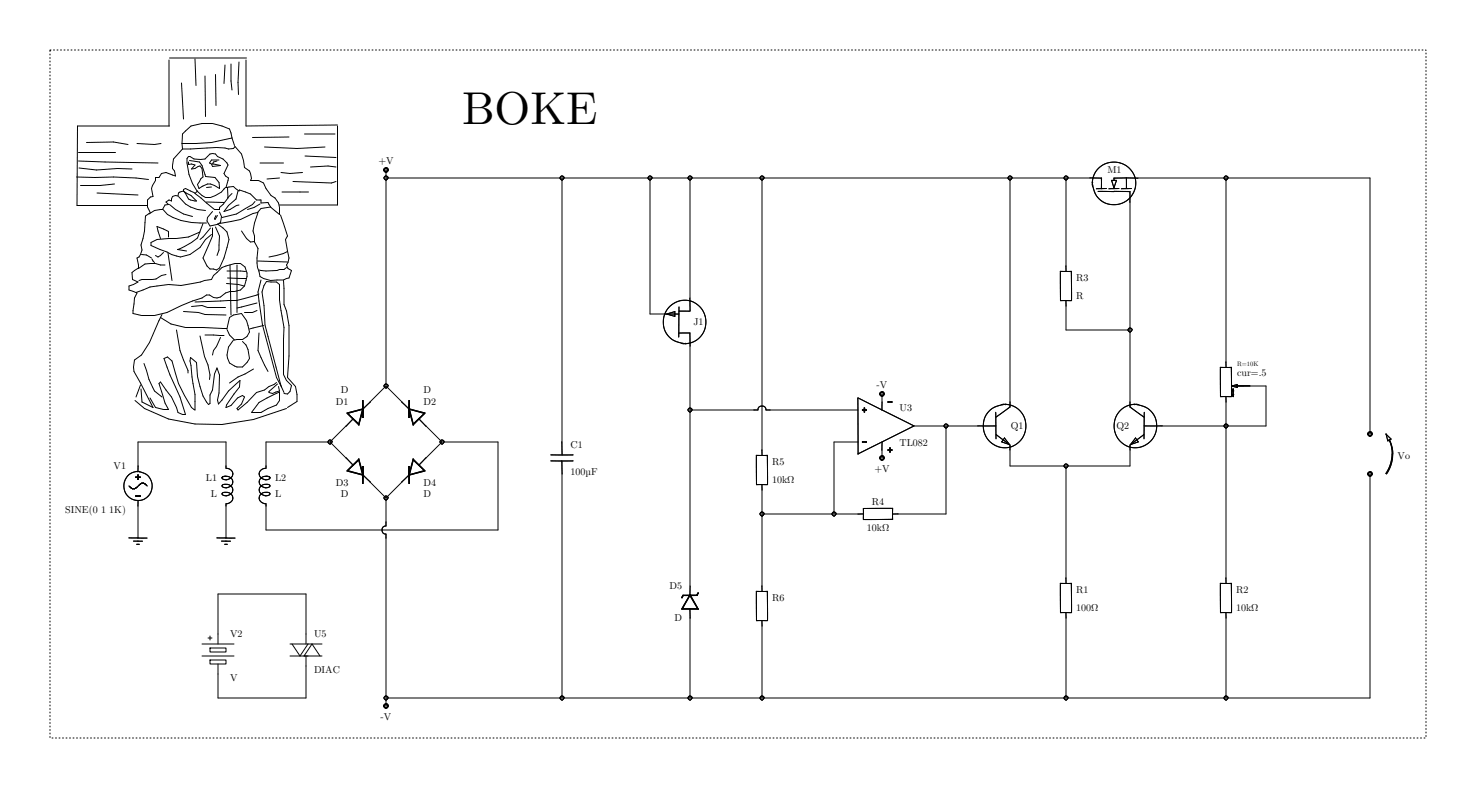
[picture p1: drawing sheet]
<svg xmlns="http://www.w3.org/2000/svg" width="1041mm" height="556mm" viewBox="0 0 1041 556" stroke-linecap="round" stroke-linejoin="round" font-family="sans-serif">
<defs><g id="words">
<text font-size="32.5" x="326" y="87">BOKE</text>
<g font-size="7.1">
<text x="267" y="116">+V</text>
<text x="781" y="122">M1</text>
<text x="759" y="198">R3</text>
<text x="759" y="211">R</text>
<text x="489" y="229">J1</text>
<text x="873" y="265">cur=.5</text>
<text x="618" y="274">-V</text>
<text x="240" y="277">D</text>
<text x="299" y="277">D</text>
<text x="237" y="285">D1</text>
<text x="299" y="285">D2</text>
<text x="635" y="290">U3</text>
<text x="713" y="303">Q1</text>
<text x="788" y="303">Q2</text>
<text x="403" y="316">C1</text>
<text x="635" y="315">TL082</text>
<text x="986" y="323">Vo</text>
<text x="545" y="328">R5</text>
<text x="80" y="331">V1</text>
<text x="403" y="335">100µF</text>
<text x="617" y="333">+V</text>
<text x="145" y="339">L1</text>
<text x="194" y="339">L2</text>
<text x="545" y="341">10kΩ</text>
<text x="237" y="343">D3</text>
<text x="299" y="343">D4</text>
<text x="149" y="351">L</text>
<text x="194" y="351">L</text>
<text x="240" y="351">D</text>
<text x="299" y="351">D</text>
<text x="615" y="356">R4</text>
<text x="46" y="362">SINE(0 1 1K)</text>
<text x="612" y="374">10kΩ</text>
<text x="472" y="416">D5</text>
<text x="759" y="418">R1</text>
<text x="872" y="418">R2</text>
<text x="545" y="424">R6</text>
<text x="759" y="431">100Ω</text>
<text x="872" y="431">10kΩ</text>
<text x="476" y="438">D</text>
<text x="162" y="449">V2</text>
<text x="222" y="449">U5</text>
<text x="222" y="475">DIAC</text>
<text x="162" y="480">V</text>
<text x="269" y="508">-V</text>
</g>
<text font-size="4.6" x="873" y="259">R=10K</text>
</g></defs>
<path d="M35 35h971v486h-971z" fill="none" stroke="#000" stroke-width=".71" stroke-dasharray=".7 1.8"/>
<g fill="none" stroke="#000" stroke-width=".71">
<path d="M119 42v47M120 41h54M128 59l1 25M138 42v18M145 54v28M152 53v21M159 46l-1 13M163 45v12l1 7M169 44l-1 14v9M174 42v47l64-1M120 89h-65l-1 56h50M164 97l1 6"/>
<path d="M164 97a98 98 0 0 1-36 4M164 97l-2-6a33 33 0 0 0-27-2l-6 6-1 6M204 97h-26M215 95h21M238 89v56h-41M55 108h26M55 114l56 1M56 119l12 1 15-1h10M61 101l19-1 10 2M97 101l12 1 5-1M128 101l1 4M129 105l24-1 8 1h4l1-2 4 6 3 9 3 3 1 5v1h5l4 2 2 4 3 5a11 11 0 0 1 6 13l-6-5-2-3h-5v-2h-3l-4-4-8-3v1l-4-3h-6l2-6-2-2-1-2 3-6-4-4-4-2-1-1h-4l-3 3h-8l-3-2h-1l-1 2a37 37 0 0 0 7 23l6 4a17 17 0 0 0 14-7"/>
<path d="M129 105l-7 7v7l1 2 1 3-7-2h-3l-2 3h-2v2l-3 6 1 6h-2l-2 2v5l2 4M134 113l7 1 2 3 2 8h7l3 4v4l-4-2a7 7 0 0 0-8 1l-3 1-1-3 3-4 1-1v-6l-2-2-3 2h-3l3-3h-3h-2v-2M155 113h-6l-1 2 1 1 1 1h6l-6-1 1-2h2M183 115h17M187 104l23 1 19-1M215 110l22 1M219 118l12-1 6 1M271 120v1l2 1M271 120l1 1M272 119h1a1 1 0 0 1 1 1 1.1 1.1 0 0 1-2 1M272 119l1 1M272 118l-1 2"/>
<path d="M272 120v152M272 119l-1 1M272 119h-1v1M272 118l2 1v1zM273 119a1.1 1.1 0 0 0-2 1 1.1 1.1 0 0 0 1 1M273 120l-1 1M274 120l-1 1-1 1M274 120l-1 1M54 125h26l16 1 9 1M68 136l29 2M81 130l-10 1h-14M126 139a23 23 0 0 0 19 10"/>
<path d="M129 135l-3 1v2h-2l-2 1-1 3-2-1-2 2 2 1-3 1-1 3-6 1-4 2M129 135l6 3 4 4-6-2zM129 135v-1l2-1 7 3M149 132h-3M161 132v8l-4 4-2 2v2h-4l-13-11 1-2M164 137l-3 3M168 135l-1 5-6 5-3 4 11-4M197 126h-9M198 122h7h8M199 135h19M207 128l27 1 3-1M271 126l1 1"/>
<path d="M271 125l1 2M272 124l-1 2v-1l2-1M272 124a1.4 1.4 0 0 1 2 2 1.4 1.4 0 0 1-2 1M272 126h497M272 124l2 2M274 125l-1 2M395 125l2 2M396 124l-1 2a1.6 1.6 0 0 1 2-2 1.6 1.6 0 0 1 1 2M397 124a1.4 1.4 0 0 1 1 2 1.4 1.4 0 0 1-2 1M397 126v186M398 125a1.4 1.4 0 0 1-1 2 1.4 1.4 0 0 1-2-1M457 126l2 1"/>
<path d="M457 125l2 2M458 124l-1 2M459 124a1.4 1.4 0 0 1 1 2 1.4 1.4 0 0 1-2 1M459 126v96l20-1M460 125l-1 2M460 126v-1a1.6 1.6 0 0 0-1-1 1.6 1.6 0 0 0-2 2M485 126l2 1M486 125l1 2M487 124l-2 2M487 124a1.4 1.4 0 0 1 1 2 1.4 1.4 0 0 1-1 1M487 126v91a2.1 2.1 0 0 1-1 2 2.1 2.1 0 0 1-2 1l-5-1M488 125l-1 2"/>
<path d="M488 126v-1a1.6 1.6 0 0 0-1-1 1.6 1.6 0 0 0-2 2M536 126l2 1M536 125l2 2M538 124l-2 2M538 124a1.4 1.4 0 0 1 1 2 1.4 1.4 0 0 1-2 1M538 126v195M539 125l-1 2M539 126v-1a1.6 1.6 0 0 0-1-1 1.6 1.6 0 0 0-2 2M711 126l2 1M711 125l2 2M712 124l-1 2M713 124a1.4 1.4 0 0 1 1 2 1.4 1.4 0 0 1-2 1"/>
<path d="M713 126v158M714 125l-1 2M714 126v-1a1.6 1.6 0 0 0-1-1 1.6 1.6 0 0 0-2 2M751 125l1 2M752 124l-1 2a1.6 1.6 0 0 1 1-2 1.6 1.6 0 0 1 2 2M752 124a1.4 1.4 0 0 1 2 2 1.4 1.4 0 0 1-2 1M752 126v66M753 125a1.4 1.4 0 0 1-1 2 1.4 1.4 0 0 1-1-1M769 126h8M769 126h8v7M771 129a15 15 0 0 0 20 15 15 15 0 0 0 6-25 15 15 0 0 0-16-4 15 15 0 0 0-10 14M771 131a15 15 0 0 0 17 13 15 15 0 0 0 13-18 15 15 0 0 0-17-11 15 15 0 0 0-13 16"/>
<path d="M775 135h11h-11M777 126v7M781 133h-8M781 133h-7M784 127l2 6M784 127h3M785 127l-1 1M786 135h11M786 126h17M786 126v1zM788 127h-4M788 127l-2 6-2-6"/>
<path d="M788 128l-2 5M789 133h-7M790 133h-8M795 126v7M795 126h-9M795 126h172v180M797 135v8M797 135v149M798 133h-7M864 126l1 1M864 125l1 2M865 124l-1 2"/>
<path d="M865 124a1.4 1.4 0 0 1 1 2 1.4 1.4 0 0 1-1 1M865 126v133M866 125l-1 2M867 126v-1a1.6 1.6 0 0 0-2-1 1.6 1.6 0 0 0-1 2M106 150l-3 2a58 58 0 0 1-4 21 7 7 0 0 1-2 9l1 7-5 3v5l4 2-6 3v3l6 2-2 3-1 11a40 40 0 0 0 34-5l15-6 3-2h2l3 2h2h3l3-3 3-1a9 9 0 0 0 12-8 9 9 0 0 0-4-12h-4l-9 3-6 5-2 3-21 4h-9l-13 1-10 4M115 148l3 3a45 45 0 0 0 28 6M120 144l4 4 5 3 7 2M143 158l-4 10a47 47 0 0 1-14 8l7 1M146 143h12M150 149l-4 4v3l2 3 5-1 3-1v-4l-1-3M152 152l-1 2 1 1 1-3M153 158l7 6 2 5-4 13-3 7-2 1h-5l-2-2-3-6 7-15v-6"/>
<path d="M180 142l-2 2-11 7-10 2M182 150l-2 7-1 6 1 4v4l2 4a35 35 0 0 0 1 20l3 1 5 2h9l4-2 2-5-3-2-1-2 1-2 1-3-3-13 2-2-5-15M183 144l-4 2-4 2M191 146l-7 1-2 3-3 1-9 4-15 3M100 180h3l4 2M115 178l-4 3-1-1M119 179l2 19M119 167v-4l-8-3 2 8M141 164l-8 3-22 2-4 2v2l14 7 6 1 7-1 7-5 4-6 4-4M149 161l-8 8M152 160l3 7v9l-2 4M170 163l4 5 3 3 3-1"/>
<path d="M203 177l-3 2-10 2M107 183l2 2M116 187h-3l-3-1h-8l-4 3M117 194h-3l-4 3h-10l-2 1M160 191l13 1M161 196h13M162 187l1 35M167 187v33M182 184l21 1M184 198l-2 8 3 23 10 37 4 7M200 198v17l2 4 2 11v21l-1 15 5 7 2 5v5l-7 5M202 189l-2 1h-3a29 29 0 0 1-14 0"/>
<path d="M748 191h8v21M748 191v21M752 188v3M756 192v20h-8M756 192h-8v2v18h8M129 220h11l5 2h14M135 216h8l3 1h13M160 200l8 1 4 1M181 219l-3 1h-5M181 214l-14 3M183 207l-16 5-29 1M476 220l-5 2"/>
<path d="M476 220h.1M479 216v22M479 217v21M487 220h-8M487 210v10M752 212v4M752 212v21h45M113 224l8 5 10 2 29 1 2-8 3-2 5-1 4 5 2 8-2 3-3 3h-6l-3-4-2-4M114 222l-9 20-5 8-5 4-1 5 1 3 13 26-8-4-1-10M125 233l2 14 6 14v2M141 237l3 15 3 6 1 7v3M145 236l13 1"/>
<path d="M156 238l-3 6-2 3-1 3M165 240a13 13 0 0 0-3 16l5 3h4l3-3 2-3-1-6-1-4-3-2M183 235l-1 12 7 15M186 230l-10 2M470 222h9M471 222l5 1M471 222l5-2v3M476 223h.1M476 220v3M479 235h8v9M487 235v9M487 235h-8"/>
<path d="M797 231a1.4 1.4 0 0 0-1 2 1.4 1.4 0 0 0 1 1 1.4 1.4 0 0 0 2-1M797 231l1 1 1 1M799 233l-2 1M799 233a1.4 1.4 0 0 0-2-2 1.4 1.4 0 0 0-1 2 1.4 1.4 0 0 0 1 1M102 256l3 12 4 8 5 4M482 242a15 15 0 0 1-14-17 15 15 0 0 1 18-13 15 15 0 0 1 12 18 15 15 0 0 1-17 12M484 242v1a15 15 0 0 1-15-21 15 15 0 0 1 24-6 15 15 0 0 1 4 17 15 15 0 0 1-14 9M487 244v175a1.5 1.5 0 0 0 1 1 1.5 1.5 0 0 0 1 0h3M861 259v21h8h-8M861 259h8M865 255v4M869 259v21"/>
<path d="M869 259h-8v21M99 272l-3 8M179 260l-11 6-6 4M195 270l-2 1-3 2-3 2-6 2-7 7-6 5-1-1 3-3 3-5-2-1-3 2-5 5-4 2 1-2 9-13v-5l-8 8-7 9-1-3 2-5v-12l-2-5-2 4-1 11-2 4v6h-1l-1-1a58 58 0 0 1-7-28l-5-4v3l4 23v11l-3-1a83 83 0 0 1-14-33l-3-3-2 1 4 12 7 15 4 12h-2l-3-1-5-11-8-10-1 1 4 13 3 5h-4l-5-1-4-7M196 271l-6 5v1l2 1 5-2-1-3M199 273l-12-44-1-13-1-10 1-5 2-2h7l2 2a131 131 0 0 0 3 30v33l2 4 4 4-1 4-2 2h-3M199 273l1 4M271 272l1 2-1-2M272 271l-1 1v-1h2M272 272l-16 17M272 272l17 17M274 272l-1 2"/>
<path d="M274 272l-2-1a1.4 1.4 0 0 1 2 1 1.4 1.4 0 0 1-2 2M621 278l1 1M621 278a1.2 1.2 0 0 0 1 1 1.2 1.2 0 0 0 1-1M622 277h1v1v1h-2v-1l1-1h1l1 1M622 277l1 1M622 276a1.7 1.7 0 0 0-1 2 1.7 1.7 0 0 0 2 2M622 278v6M622 277l-1 1M622 277h-1v1M623 277a1.1 1.1 0 0 0-2 1 1.1 1.1 0 0 0 1 1 1.1 1.1 0 0 0 1-1M624 278l-1 1-1 1M624 278l-2-2a1.5 1.5 0 0 1 2 2 1.5 1.5 0 0 1-1 1"/>
<path d="M865 280v4M869 272l4 1M870 278v2M870 276h.1M870 278h.1M870 275v5M870 275v4zM870 274v2M873 271l-4 1h13h-10M873 271v2M873 271l-4 1M882 272h-13"/>
<path d="M882 272h-10M882 272h11v29h-86M95 283l7 5 17 8 19 3 19 1 22-4 23-8M177 291l6-7 14-7v6l-2 3-11 5h-6M245 292l8 7M249 296l-5 5M249 296l-16 16M253 300l3-12-11 3 8 9M253 299l-8-7 11-3-3 10M256 289l-10 2M256 289l-3 10M256 283v12v-12"/>
<path d="M256 283v12M256 288l-11 3M256 289l-3 11-8-8M261 284l-5 5M283 284l1 1a14 14 0 0 0 11 5l4 2-7 7M288 289l4 11M288 288l4 12M288 283v12M288 288l12 3zM289 283v12M289 289l3 10M296 296l16 16"/>
<path d="M296 296l4 5M299 291l-10-2 2 10M299 292l-7 7M300 292l-9 8M300 291l-9 9M487 289h45M488 289a1.3 1.3 0 0 1-1 2 1.3 1.3 0 0 1-1-2M488 289l-1 2M488 289a1.4 1.4 0 0 0-1-1 1.4 1.4 0 0 0-2 1 1.4 1.4 0 0 0 2 2M488 289a1.6 1.6 0 0 0-1-1 1.6 1.6 0 0 0-2 1M532 289h3M535 289a2.9 2.9 0 0 1 3-2 2.9 2.9 0 0 1 3 2"/>
<path d="M537 286l-1 1a2.4 2.4 0 0 1-4 2M538 286l2 1v2M540 289h3M543 289h62M543 289h-3M605 281v39l40-19h58M605 281l40 19M610 288h.1M610 289v2M610 291h.1M610 288v1M610 288v1h-2h1a.8 .8 0 0 1 1 1 .8 .8 0 0 1 0 1"/>
<path d="M610 288v1h1M611 289h.1M611 289h-1M622 284v5M627 283v1M627 283l2 1M627 284h2M627 283h2M629 284h-2M667 299l-1 2M667 299a1.4 1.4 0 0 1 2 2 1.4 1.4 0 0 1-2 1M702 291l1 18"/>
<path d="M703 291v19M707 285a15 15 0 0 1 17 17 15 15 0 0 1-20 13 15 15 0 0 1-8-22 19 19 0 0 1 12-8l-1 1M709 285a15 15 0 0 1 14 21 15 15 0 0 1-24 6 15 15 0 0 1 3-25l8-2-1 1M713 284v1a3 3 0 0 1-3 4l-7 5M713 284v3l-10 7M797 287l10 7M797 284v3M797 284v1a3 3 0 0 0 3 4l7 5M801 285a15 15 0 0 0-14 21 15 15 0 0 0 24 6 15 15 0 0 0-3-25l-8-2 1 1M803 285a15 15 0 0 0-17 17 15 15 0 0 0 20 13 15 15 0 0 0 8-22 19 19 0 0 0-12-8v1M807 291v19M807 291v18"/>
<path d="M865 299l-1 2M865 299a1.4 1.4 0 0 1 1 2 1.4 1.4 0 0 1-1 1M865 284v128v-4M231 312l2 1M231 312a1.4 1.4 0 0 1 2-2 1.4 1.4 0 0 1 1 2 1.4 1.4 0 0 1-1 1M233 312l16 16M233 312h-45v18M234 312a1.3 1.3 0 0 1-1 1 1.3 1.3 0 0 1-1-1M234 312a1.6 1.6 0 0 0-1-1 1.6 1.6 0 0 0-2 1M310 312l2 1M310 312a1.4 1.4 0 0 1 2-2 1.4 1.4 0 0 1 1 2 1.4 1.4 0 0 1-1 1M312 312l-16 16"/>
<path d="M312 312h39v62h-163v-19M313 312a1.3 1.3 0 0 1-1 1 1.3 1.3 0 0 1-1-1M313 312a1.6 1.6 0 0 0-1-1 1.6 1.6 0 0 0-2 1M396 312l1 9M538 317v4M605 312h-17v51M608 312h3M611 312h-3M611 312h.1M622 312v5M622 312v11M628 317l-1 1h1"/>
<path d="M628 316h.1M628 318v1M628 316v1M628 316v1h1M629 317v1M629 318h-1v1M629 318h-1M645 300l-40-19v39M645 300l-40 20M666 301l1 1M666 300l2 2M667 301v62h-33"/>
<path d="M669 300l-1 2M669 300a1.6 1.6 0 0 0-2-1 1.6 1.6 0 0 0-1 2M703 300h-13M703 307l10 7M703 307l9 7-3-5 3 5-5-2 2-3M707 312l5 2M709 309l-2 3M709 309h.1M713 314v15h84v-15v3M713 314v3M801 309l-3 5M801 309h.1"/>
<path d="M801 309l2 3M803 312h.1M803 312l-5 2 5-2M807 307l-10 7M807 300h13M864 301l1 1M864 300l1 2M866 300l-1 2M867 300a1.6 1.6 0 0 0-2-1 1.6 1.6 0 0 0-1 2M965 306l1 1h1M966 306v-1l1 1M966 306l1 1"/>
<path d="M966 308l-1-2v1l2 1M967 305l-2 1M967 305h-1l-1 1M967 305h1v1zM967 305l-1 1v1h1h1l-1-2h-1v1v1h1h1v-2h-2l2 1M967 305l-1 1M968 306l-1 1M968 306v1l-1 1M968 306l-1 2M978 306l3 4zM978 306l1 5M979 311l2-1z"/>
<path d="M96 337h1M97 333a10 10 0 0 0-10 11 10 10 0 0 0 12 9 10 10 0 0 0 8-12 11 11 0 0 0-10-8M97 337v1M97 337v1h1a.9 .9 0 0 1 0-1 .9 .9 0 0 1 1 0M97 336h-1M97 337h-1M97 335v2M97 329v-17h62v17M97 329v4M98 335v2M98 337l-1-2v2M98 337h1"/>
<path d="M99 333a10 10 0 0 0-12 12 10 10 0 0 0 15 7 10 10 0 0 0 2-17l-6-2M99 337h-1M157 337a5 5 0 0 1 5 0 5 5 0 0 1 2 4 4 4 0 0 1-7 2 5 5 0 0 1 5-1 5 5 0 0 1 2 5l-2 2-2 1M157 337a4 4 0 0 1 4-1 4 4 0 0 1 3 4M157 337v1l2 1M159 336h-2v1M159 329v1M159 330a4 4 0 0 1 5 4 4 4 0 0 1-5 4M160 331a4 4 0 0 1 4 4 4 4 0 0 1-5 3h-2v-1M160 336h-2l-1 1M183 334a4 4 0 0 0 3 4 4 4 0 0 0 5-1M183 334a5 5 0 0 0 5 4"/>
<path d="M187 336h3l1 1M188 331h-3a4 4 0 0 0-2 3M188 336h-2a4 4 0 0 0-3 4M188 330l-3 1a4 4 0 0 0-2 3M188 329v1M188 336a1.4 1.4 0 0 1 2 0 1.4 1.4 0 0 1 0 2l-2 1M191 337a5 5 0 0 0-6 0 5 5 0 0 0-2 4l2 2 3 1M244 323l5 5M245 332l8-8 3 11M245 332l11 3M245 332l8-7 3 10-11-3M245 332l8-8 3 11-10-3"/>
<path d="M253 324l3 11M253 324l-8 8 11 3M256 329v12v-12M256 335l5 5M256 335l16 16M256 329v12M288 335l12-3zM288 329v12M289 329v12M289 335l-17 16M289 335l-6 5M289 329l-1 12 1-12"/>
<path d="M291 325l-2 10M292 325l7 7M292 324l-4 11M299 332l-10 3M299 332l-7-8-3 11M300 332l-9-8 9 8M300 323l-4 5M389 321h15M389 325h15M397 334l-1-9 1 167M404 321h-15M404 325h-15"/>
<path d="M534 321v21M542 321h-8v21h7h-7M542 321h-8M621 323v1l2 1M621 323l1 2M622 322h1l1 1-1 1h-1l-1-1 1-1M622 322l2 1M622 322l1 1M622 322l-1 1M622 322h-1v1M623 322a1.1 1.1 0 0 0-2 1 1.1 1.1 0 0 0 1 1 1.1 1.1 0 0 0 1-1v1a1.2 1.2 0 0 1-1 0 1.2 1.2 0 0 1-1-1M624 323l-1 1-1 1"/>
<path d="M624 323l-2-2a1.5 1.5 0 0 1 2 2 1.5 1.5 0 0 1-1 2M751 329l1 1M752 327l-1 2a1.6 1.6 0 0 1 1-1 1.6 1.6 0 0 1 2 1M752 327a1.4 1.4 0 0 1 2 2 1.4 1.4 0 0 1-2 1M752 329v83v-4M753 329a1.4 1.4 0 0 1-1 1 1.4 1.4 0 0 1-1-1M965 334a1.1 1.1 0 0 0 1 2 1.4 1.4 0 0 0 2-2M966 334v-1l1 1M966 336l-1-2v1l2 1M967 333l-2 1M967 334v158h-695M967 333h-1l-1 2"/>
<path d="M967 333h1v1zM967 333l-1 1v1l1 1 1-1-1-2h-1l-1 2 1 1 2-1v-2h-2h1a1 1 0 0 1 1 1 1 1 0 0 1-1 1 1 1 0 0 1-1 0M967 333l-1 1v1M968 334v2h-1M968 334l-1 2M978 334h.1M982 320l-1 8-3 6M982 320l-2-10a24 24 0 0 1-2 24M983 320l-2 8-3 6M983 320l-1-5-2-5a23 23 0 0 1-2 24M91 343h.1M91 343h1"/>
<path d="M92 343v1M92 344h.1M92 344l1 1M93 345h.1M93 345h1M94 345h.1M95 345h-1M95 345h.1M96 350h3M96 350h.1M96 350h3zM96 344l-1 1"/>
<path d="M96 344h.1M97 357v23M97 353v4M98 342l-2 2M98 342h.1M99 342h.1M99 342h-1M99 350h-3M99 350h.1M100 341l-1 1M100 341h.1M100 341h1"/>
<path d="M101 341h-1M101 341h.1M101 341h1M102 341h.1M102 341v1M102 342h1M103 342h.1M103 342l1 1M159 342a1.4 1.4 0 0 0-2 0 1.4 1.4 0 0 0 0 2h2M159 347a1.4 1.4 0 0 0-2 0 1.4 1.4 0 0 0 0 2l2 1M159 342a4 4 0 0 1 5 4 4 4 0 0 1-5 4M159 347a4 4 0 0 1 5 4 4 4 0 0 1-5 4"/>
<path d="M159 357v23M159 355v2M160 350h-2a1.4 1.4 0 0 1-1-2 1.4 1.4 0 0 1 2-1l3 1a4 4 0 0 1 2 3M164 340a5 5 0 0 1-5 4M164 351a5 5 0 0 1-4 5M183 340a5 5 0 0 0 5 4M188 344h1a1.4 1.4 0 0 0 1-1 1.4 1.4 0 0 0-2-1 4 4 0 0 0-5 3 4 4 0 0 0 5 5M188 347l-3 1a4 4 0 0 0-2 3M188 355v2M188 342a4 4 0 0 0-5 4 4 4 0 0 0 5 4h1a1.4 1.4 0 0 0 1-2 1.4 1.4 0 0 0-2-1M188 347l-2 1a4 4 0 0 0-3 3M188 355h-3a4 4 0 0 1-2-4 5 5 0 0 0 5 5"/>
<path d="M188 342a1.4 1.4 0 0 1 2 0 1.4 1.4 0 0 1 0 2h-2M188 347a1.4 1.4 0 0 1 2 0 1.4 1.4 0 0 1 0 2l-2 1M271 351l1 2M272 350l-1 1v-1h2M272 351v17M274 351l-1 2M274 351l-2-1a1.4 1.4 0 0 1 2 1 1.4 1.4 0 0 1-2 2M538 346v-4v71M542 342l-1-21 1 21M609 359v7v-7h21v8M609 359h21v8M91 380h6"/>
<path d="M97 380h7M97 379h-6M153 380h7M159 380h7M160 379h-7M270 374v2a2.5 2.5 0 0 1 2 4v118M272 371a3 3 0 0 0-2 3 3 3 0 0 0 2 3v3M272 368v3M272 371l-2 1v2M536 363l2 1M536 363a1.4 1.4 0 0 1 2-2 1.4 1.4 0 0 1 1 2 1.4 1.4 0 0 1-2 1M538 363h67"/>
<path d="M539 362a1.3 1.3 0 0 1-1 2 1.3 1.3 0 0 1-2-1M539 363v-1a1.6 1.6 0 0 0-1-1 1.6 1.6 0 0 0-2 2M587 363l1 1M587 363a1.4 1.4 0 0 1 2-2 1.4 1.4 0 0 1 1 2 1.4 1.4 0 0 1-2 1M590 362a1.4 1.4 0 0 1-2 2 1.3 1.3 0 0 1-1-1M590 363v-1a1.6 1.6 0 0 0-2-1 1.6 1.6 0 0 0-1 2M605 363h4zM630 366l-21 1M630 363h4zM94 382h3M96 384h2M97 382h4h-4"/>
<path d="M97 382h-3M156 382h3zM158 384h1zM159 382h4zM159 384h1zM482 420l-1 2M487 420l6 10M487 419l-6 11 6-11M487 420h-5h5M487 414a15 15 0 0 0 4 13l1 2M491 420h-4M492 418v2"/>
<path d="M493 418l-1 2M538 413v4M541 417l1 21M542 417h-8v3v18h7M542 417h-8v21M748 412h8v20h-8M748 412v20M756 412v20M756 412h-8v20M861 412v20h8h-8M861 412h8M869 412v20"/>
<path d="M869 412h-8v20M481 430h12M482 420h5M487 420l-5 9M487 430v6M487 430v62M487 420l-6 10h11l-11-1M487 420h-5M492 420h-5M492 420h-5l5 9M541 438h-7M752 432v4"/>
<path d="M752 436v56M756 432h-8M865 432v4M865 436v56M143 454h22M147 450h3M148 457h11v3h-11zM148 449v3M154 454v-35h62v35M205 454h22M206 454l6 9 5-9M538 442v-4v54"/>
<path d="M143 463h22M148 466h11v2h-11zM205 463h22M214 463l6-9 6 9M216 463v29h-62v-24M271 498l1 2M271 498v-1h1a1.7 1.7 0 0 0-1 1 1.7 1.7 0 0 0 2 2M271 493l1 1M272 497h1a1 1 0 0 1 1 1 1.1 1.1 0 0 1-2 1M272 491l-1 2M272 491a1.4 1.4 0 0 1 2 2 1.4 1.4 0 0 1-2 1M272 497l1 1"/>
<path d="M272 497l-1 1M272 497h1v2h-1l-1-1 1-1M272 496l2 1v1zM272 491l2 1M273 491a1.4 1.4 0 0 0-2 2 1.4 1.4 0 0 0 1 1M273 497a1.1 1.1 0 0 0-2 1 1.1 1.1 0 0 0 1 1l-1-1M273 498l-1 1M274 492l-1 2M274 498l-1 1-1 1M274 498l-1 2M395 493l2 1M396 491l-1 2"/>
<path d="M397 491a1.4 1.4 0 0 1 1 2 1.4 1.4 0 0 1-2 1M398 492a1.4 1.4 0 0 1-2 2 1.6 1.6 0 0 1-1-3 1.6 1.6 0 0 1 3 1M488 492a1.3 1.3 0 0 1-1 2 1.3 1.3 0 0 1-1-2M488 492l-1 2M488 492a1.4 1.4 0 0 0-1-1 1.4 1.4 0 0 0-2 1 1.4 1.4 0 0 0 2 2M488 492a1.6 1.6 0 0 0-1-1 1.6 1.6 0 0 0-2 1M539 492a1.3 1.3 0 0 1-1 2 1.4 1.4 0 0 1-2-2M539 492l-2 2M539 492a1.4 1.4 0 0 0-1-1 1.4 1.4 0 0 0-2 1 1.4 1.4 0 0 0 2 2M539 492a1.6 1.6 0 0 0-1-1 1.6 1.6 0 0 0-2 1M751 493l1 1M752 491l-1 2"/>
<path d="M752 491a1.4 1.4 0 0 1 2 2 1.4 1.4 0 0 1-2 1M753 492a1.3 1.3 0 0 1-1 2 1.6 1.6 0 0 1-1-3 1.3 1.3 0 0 1 2 1h1M865 491a1.5 1.5 0 0 0-1 1 1.5 1.5 0 0 0 1 2M865 491l1 1M866 492a1.3 1.3 0 0 1-1 2 1.6 1.6 0 0 1-1-3 1.3 1.3 0 0 1 2 1h1M866 492l-1 2"/>
<circle cx="272" cy="120" r="1.2"/>
<circle cx="622" cy="278" r="1.2"/>
<circle cx="622" cy="323" r="1.2"/>
<circle cx="272" cy="498" r="1.2"/>
</g>
<g fill="#000">
<circle cx="272" cy="118" r=".3"/>
<circle cx="784" cy="127" r=".3"/>
<circle cx="476" cy="220" r=".3"/>
<circle cx="622" cy="276" r=".3"/>
<circle cx="870" cy="278" r=".3"/>
<circle cx="870" cy="276" r=".3"/>
<circle cx="873" cy="271" r=".3"/>
<circle cx="253" cy="299" r=".3"/>
<circle cx="256" cy="288" r=".3"/>
<circle cx="288" cy="288" r=".3"/>
<circle cx="292" cy="299" r=".3"/>
<circle cx="605" cy="281" r=".3"/>
<circle cx="610" cy="291" r=".3"/>
<circle cx="629" cy="284" r=".3"/>
<circle cx="611" cy="312" r=".3"/>
<circle cx="628" cy="319" r=".3"/>
<circle cx="712" cy="314" r=".3"/>
<circle cx="798" cy="314" r=".3"/>
<circle cx="967" cy="305" r=".3"/>
<circle cx="979" cy="311" r=".3"/>
<circle cx="96" cy="337" r=".3"/>
<circle cx="253" cy="324" r=".3"/>
<circle cx="256" cy="335" r=".3"/>
<circle cx="288" cy="335" r=".3"/>
<circle cx="292" cy="324" r=".3"/>
<circle cx="622" cy="322" r=".3"/>
<circle cx="967" cy="333" r=".3"/>
<circle cx="978" cy="334" r=".3"/>
<circle cx="91" cy="343" r=".3"/>
<circle cx="104" cy="343" r=".3"/>
<circle cx="482" cy="420" r=".3"/>
<circle cx="487" cy="420" r=".3"/>
<circle cx="492" cy="418" r=".3"/>
<circle cx="492" cy="429" r=".3"/>
<circle cx="272" cy="497" r=".3"/>
</g>
<use href="#words"/>
</svg>
